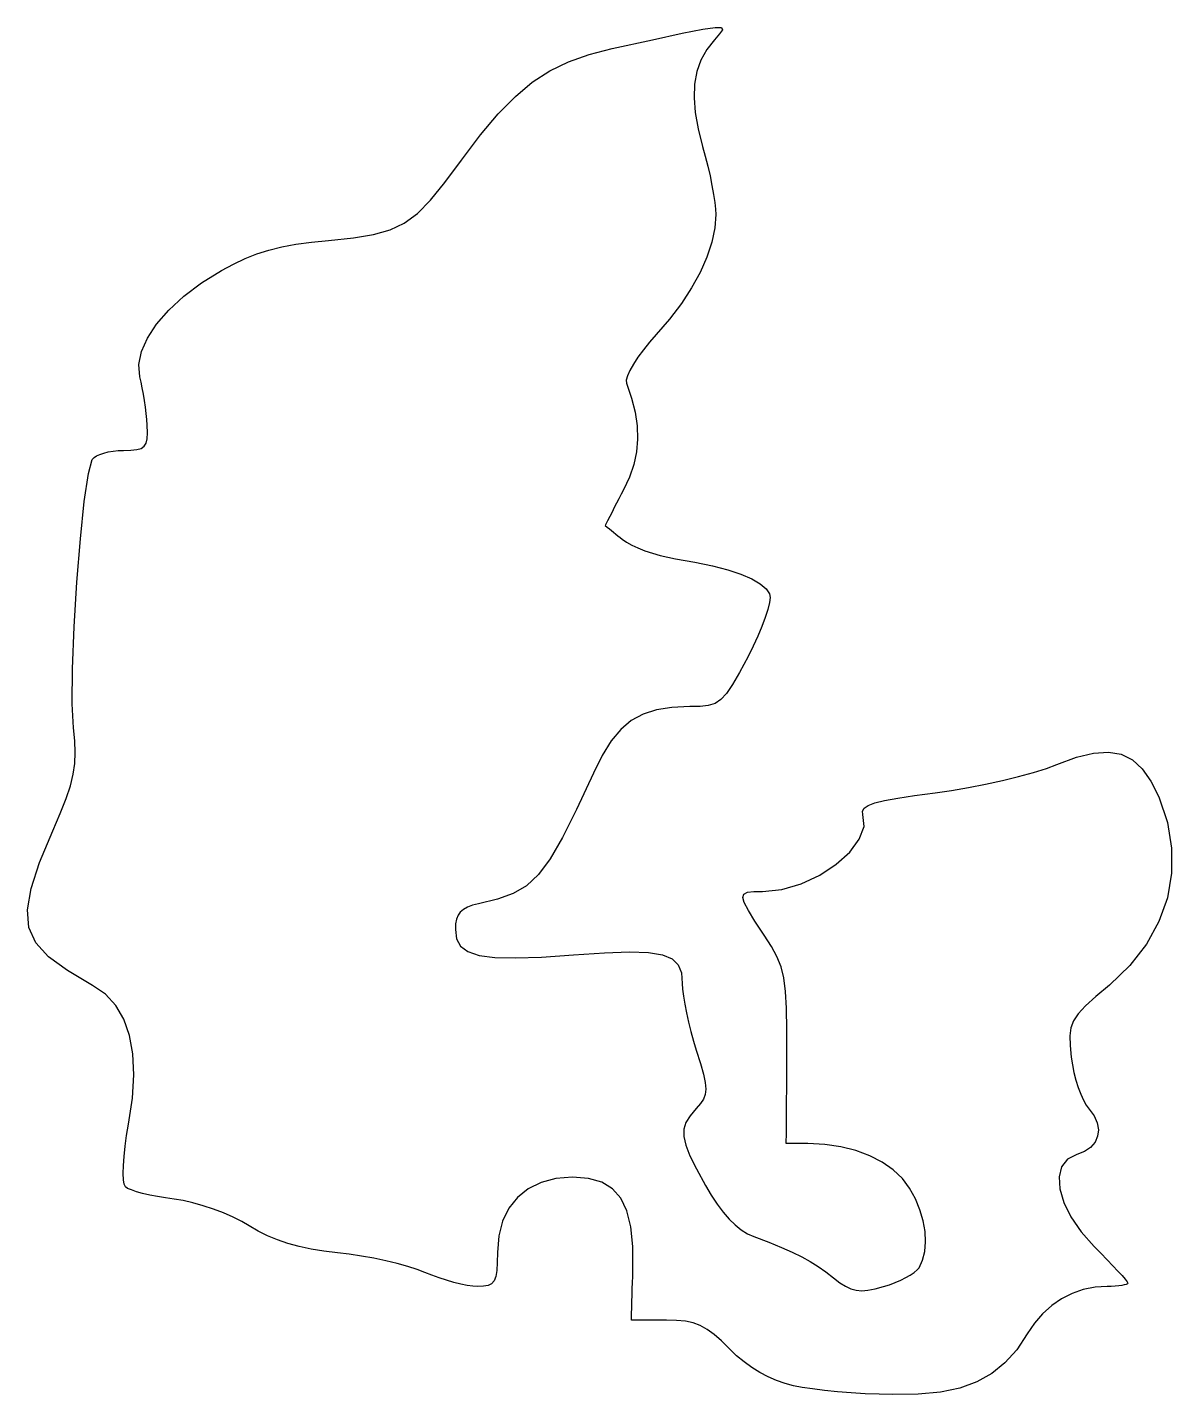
# Model space of a CAD drawing. Extents: x 0.1 to 19.3, y 0.1 to 23.
import ezdxf

# ---------------------------------------------------------------- set-up
doc = ezdxf.new("R2010")
doc.units = 0
doc.layers.add('Layer_1', color=7, linetype='CONTINUOUS')

msp = doc.modelspace()

# ---------------------------------------------------------------- linework, layer by layer
at = {"layer": 'Layer_1', "color": 7}
msp.add_lwpolyline([(12.927754, 0.216917), (12.78423, 0.255441), (12.641123, 0.306438), (12.499583, 0.369204), (12.360764, 0.44309), (12.225822, 0.527418), (12.095904, 0.621539), (11.972166, 0.724776), (11.855761, 0.836452), (11.718564, 0.972172), (11.594502, 1.081054), (11.47767, 1.165748), (11.362165, 1.229023), (11.24208, 1.273501), (11.111513, 1.301949), (10.964557, 1.316907), (10.795311, 1.321422), (10.721634, 1.321422), (10.647954, 1.321422), (10.574277, 1.321422), (10.500597, 1.321422), (10.42692, 1.321422), (10.353243, 1.321422), (10.279564, 1.321422), (10.205887, 1.321422), (10.209048, 1.426296), (10.212209, 1.531198), (10.215341, 1.636072), (10.218502, 1.740946), (10.221635, 1.845848), (10.224796, 1.950721), (10.227957, 2.055595), (10.231089, 2.160469), (10.229114, 2.554818), (10.196181, 2.885018), (10.129913, 3.154681), (10.027994, 3.367308), (9.888107, 3.526509), (9.707942, 3.635814), (9.485184, 3.698778), (9.217519, 3.719098), (8.939197, 3.696802), (8.691271, 3.631722), (8.475805, 3.525804), (8.294875, 3.381108), (8.150547, 3.199696), (8.044891, 2.983683), (7.979983, 2.735102), (7.957885, 2.456068), (7.955627, 2.286058), (7.947302, 2.153159), (7.930256, 2.052858), (7.901847, 1.980778), (7.859474, 1.932433), (7.800529, 1.903421), (7.722399, 1.88931), (7.622473, 1.885641), (7.543958, 1.890439), (7.449168, 1.904268), (7.341712, 1.926281), (7.225208, 1.955293), (7.103271, 1.990402), (6.979517, 2.030647), (6.85756, 2.075068), (6.741016, 2.122651), (6.612557, 2.172153), (6.456455, 2.221937), (6.278717, 2.270677), (6.085352, 2.317018), (5.882372, 2.359633), (5.675783, 2.39714), (5.471598, 2.428213), (5.275826, 2.451355), (5.047604, 2.478731), (4.833442, 2.513868), (4.632472, 2.557104), (4.443823, 2.608666), (4.266622, 2.668808), (4.099995, 2.737839), (3.943074, 2.816015), (3.794983, 2.903588), (3.667865, 2.977784), (3.521674, 3.050457), (3.361589, 3.11977), (3.19278, 3.18392), (3.020422, 3.241013), (2.849683, 3.289273), (2.685743, 3.326809), (2.533769, 3.351926), (2.390837, 3.371964), (2.252805, 3.395389), (2.123031, 3.421353), (2.00487, 3.449011), (1.901679, 3.477346), (1.816814, 3.505653), (1.75363, 3.533028), (1.715488, 3.558711), (1.69514, 3.601637), (1.682948, 3.678486), (1.678686, 3.784996), (1.682129, 3.916794), (1.69308, 4.069589), (1.711283, 4.239092), (1.73657, 4.420956), (1.76869, 4.610863), (1.832545, 5.044667), (1.856675, 5.437492), (1.841012, 5.789395), (1.785564, 6.100545), (1.690288, 6.371027), (1.555158, 6.600953), (1.38014, 6.790437), (1.165208, 6.939592), (0.742993, 7.187355), (0.427288, 7.419116), (0.213219, 7.65384), (0.095916, 7.91038), (0.070516, 8.207644), (0.132131, 8.564571), (0.275892, 9.000068), (0.496934, 9.532988), (0.622817, 9.827064), (0.720378, 10.075419), (0.791964, 10.289767), (0.839916, 10.481819), (0.866586, 10.663316), (0.874291, 10.845999), (0.865373, 11.041551), (0.842202, 11.26174), (0.821346, 11.665798), (0.82764, 12.254372), (0.856183, 12.957896), (0.902064, 13.706942), (0.960369, 14.431999), (1.026183, 15.063579), (1.094602, 15.532237), (1.16071, 15.768457), (1.189059, 15.798626), (1.232197, 15.826849), (1.287992, 15.852249), (1.3543, 15.874544), (1.428987, 15.892889), (1.509915, 15.906717), (1.594942, 15.915466), (1.681937, 15.918571), (1.80944, 15.921393), (1.908204, 15.931271), (1.981519, 15.952155), (2.032686, 15.987377), (2.065001, 16.040491), (2.081765, 16.114941), (2.086252, 16.214255), (2.081765, 16.341904), (2.075076, 16.434812), (2.064916, 16.536807), (2.051821, 16.644559), (2.036242, 16.754739), (2.018716, 16.864015), (1.999751, 16.969058), (1.979826, 17.066538), (1.959478, 17.153152), (1.941246, 17.357481), (1.984062, 17.576231), (2.084485, 17.804888), (2.239075, 18.038991), (2.444397, 18.274031), (2.697009, 18.505558), (2.993475, 18.729072), (3.330352, 18.940098), (3.528458, 19.046939), (3.723152, 19.138179), (3.919889, 19.215341), (4.124114, 19.279956), (4.341278, 19.333553), (4.576835, 19.377661), (4.836231, 19.413811), (5.124916, 19.443529), (5.540751, 19.48645), (5.878049, 19.541404), (6.156514, 19.620268), (6.395847, 19.734932), (6.615749, 19.897275), (6.835919, 20.119183), (7.076056, 20.412539), (7.355866, 20.789224), (7.675894, 21.213322), (7.973402, 21.567257), (8.259121, 21.858962), (8.543776, 22.096381), (8.838097, 22.287451), (9.152811, 22.440114), (9.498644, 22.562308), (9.886327, 22.661969), (10.561444, 22.811067), (11.059284, 22.918927), (11.40265, 22.987546), (11.614342, 23.018918), (11.717167, 23.015023), (11.733931, 22.977874), (11.687429, 22.909455), (11.600465, 22.811758), (11.472373, 22.645888), (11.374228, 22.46782), (11.305777, 22.275341), (11.26678, 22.066237), (11.256987, 21.838295), (11.27615, 21.589296), (11.32402, 21.317025), (11.40035, 21.019272), (11.445427, 20.856653), (11.487478, 20.690319), (11.525583, 20.524957), (11.558826, 20.36525), (11.586286, 20.21589), (11.60703, 20.081557), (11.620153, 19.966941), (11.624725, 19.876729), (11.607397, 19.651315), (11.556357, 19.412485), (11.473082, 19.163181), (11.359027, 18.906345), (11.215655, 18.644922), (11.044431, 18.381854), (10.846813, 18.120073), (10.624267, 17.862546), (10.510486, 17.73357), (10.40725, 17.605639), (10.316605, 17.482138), (10.240609, 17.366371), (10.181311, 17.261723), (10.140761, 17.171496), (10.121006, 17.09905), (10.12411, 17.047742), (10.209923, 16.796959), (10.269598, 16.55834), (10.30307, 16.329656), (10.310267, 16.108647), (10.29116, 15.89303), (10.245655, 15.680573), (10.173702, 15.469019), (10.07524, 15.256082), (10.03639, 15.181547), (9.997536, 15.106984), (9.958686, 15.032449), (9.919832, 14.957915), (9.880981, 14.88338), (9.842131, 14.808845), (9.803277, 14.734316), (9.764426, 14.659752), (9.800331, 14.630684), (9.836235, 14.601615), (9.872139, 14.572546), (9.908044, 14.543477), (9.943951, 14.514408), (9.979855, 14.485311), (10.015759, 14.456242), (10.051664, 14.427173), (10.121765, 14.378546), (10.211139, 14.32944), (10.316114, 14.281264), (10.433022, 14.23529), (10.55819, 14.1929), (10.687948, 14.15545), (10.818628, 14.124208), (10.946556, 14.100501), (11.272571, 14.044226), (11.565481, 13.981601), (11.823463, 13.913303), (12.044709, 13.84001), (12.227397, 13.762427), (12.369713, 13.681232), (12.46984, 13.597073), (12.525959, 13.510656), (12.533015, 13.451587), (12.522178, 13.363252), (12.494915, 13.24994), (12.452723, 13.115969), (12.397086, 12.965657), (12.329482, 12.803323), (12.251397, 12.633228), (12.164314, 12.459746), (12.02228, 12.192679), (11.905686, 11.988886), (11.804647, 11.839816), (11.709276, 11.736974), (11.609688, 11.671781), (11.495992, 11.635798), (11.358302, 11.620558), (11.186733, 11.617453), (10.886423, 11.605036), (10.626861, 11.565129), (10.40171, 11.493247), (10.204628, 11.385043), (10.029278, 11.236115), (9.86932, 11.042115), (9.718413, 10.798642), (9.570218, 10.501321), (9.287524, 9.893838), (9.050954, 9.420579), (8.843377, 9.062044), (8.647656, 8.798787), (8.446649, 8.611335), (8.223225, 8.480186), (7.960242, 8.385924), (7.640569, 8.309075), (7.538946, 8.283675), (7.455132, 8.253026), (7.387816, 8.215801), (7.335684, 8.17056), (7.29742, 8.115809), (7.27171, 8.050108), (7.25726, 7.972045), (7.252745, 7.880097), (7.273121, 7.722702), (7.34031, 7.598863), (7.463356, 7.506576), (7.65131, 7.443895), (7.913226, 7.408843), (8.258156, 7.399529), (8.695154, 7.413923), (9.23327, 7.449991), (9.757069, 7.485889), (10.173084, 7.500565), (10.493006, 7.490969), (10.728537, 7.453914), (10.891365, 7.386378), (10.993194, 7.285314), (11.045712, 7.147646), (11.060614, 6.970298), (11.065383, 6.875753), (11.079015, 6.759054), (11.100576, 6.624829), (11.129098, 6.47765), (11.163628, 6.32209), (11.203212, 6.162775), (11.246895, 6.004279), (11.293715, 5.851202), (11.364841, 5.626242), (11.415644, 5.448725), (11.446124, 5.309561), (11.456284, 5.199692), (11.446124, 5.110058), (11.415644, 5.0316), (11.364841, 4.955231), (11.293715, 4.871919), (11.192033, 4.750874), (11.122364, 4.639763), (11.085991, 4.52789), (11.084298, 4.404559), (11.118365, 4.25913), (11.189578, 4.080878), (11.299219, 3.859108), (11.448571, 3.583179), (11.546002, 3.416584), (11.644608, 3.266836), (11.744359, 3.133994), (11.845234, 3.018058), (11.947212, 2.919082), (12.050265, 2.837068), (12.154372, 2.772044), (12.259508, 2.724038), (12.510178, 2.628478), (12.723323, 2.542513), (12.905822, 2.462588), (13.06455, 2.385146), (13.206386, 2.306632), (13.338209, 2.223433), (13.466894, 2.132021), (13.599318, 2.028812), (13.70354, 1.949197), (13.797718, 1.888858), (13.886917, 1.846976), (13.976204, 1.822705), (14.070649, 1.815085), (14.175317, 1.82327), (14.295278, 1.846412), (14.435599, 1.883468), (14.53508, 1.915077), (14.632367, 1.951596), (14.72501, 1.991785), (14.81056, 2.034259), (14.886565, 2.077778), (14.950579, 2.121014), (15.000148, 2.162698), (15.032827, 2.201448), (15.093589, 2.32746), (15.130422, 2.473115), (15.143799, 2.634433), (15.134204, 2.807379), (15.102087, 2.987916), (15.04794, 3.172094), (14.972228, 3.355849), (14.875428, 3.535173), (14.753599, 3.698326), (14.599054, 3.844461), (14.415053, 3.97211), (14.204866, 4.07989), (13.971753, 4.166335), (13.718981, 4.230061), (13.449811, 4.269572), (13.167513, 4.283401), (13.122351, 4.283514), (13.07719, 4.283598), (13.032026, 4.283711), (12.986865, 4.283824), (12.941704, 4.283937), (12.896543, 4.284022), (12.851379, 4.284135), (12.806217, 4.284248), (12.807346, 4.466196), (12.808475, 4.648145), (12.809604, 4.830094), (12.810733, 5.012014), (12.811862, 5.193963), (12.812991, 5.375911), (12.81412, 5.55786), (12.815249, 5.739809), (12.816095, 6.195315), (12.81031, 6.555233), (12.794308, 6.838782), (12.764497, 7.065124), (12.717326, 7.253423), (12.64924, 7.422841), (12.556679, 7.592569), (12.436083, 7.781771), (12.280418, 8.019092), (12.168802, 8.198783), (12.100902, 8.328859), (12.076377, 8.417307), (12.09489, 8.472171), (12.156119, 8.501438), (12.259717, 8.513009), (12.405349, 8.515831), (12.731451, 8.550544), (13.057212, 8.646359), (13.366347, 8.790857), (13.642563, 8.971507), (13.869572, 9.175892), (14.031084, 9.391538), (14.110807, 9.605999), (14.092462, 9.806772), (14.085011, 9.86316), (14.112274, 9.913283), (14.179579, 9.95872), (14.292233, 10.001082), (14.455541, 10.041948), (14.674816, 10.082955), (14.955365, 10.125683), (15.302496, 10.171714), (15.576629, 10.210773), (15.862252, 10.259598), (16.150985, 10.31624), (16.434432, 10.378724), (16.704206, 10.44513), (16.951924, 10.513485), (17.16919, 10.581811), (17.347622, 10.648189), (17.675502, 10.768444), (17.961526, 10.837758), (18.210285, 10.854691), (18.426379, 10.817777), (18.61441, 10.725518), (18.778971, 10.576477), (18.924663, 10.369156), (19.056082, 10.102118), (19.200492, 9.672688), (19.271844, 9.244529), (19.271279, 8.821901), (19.199911, 8.409179), (19.058882, 8.01071), (18.849326, 7.630782), (18.572379, 7.273743), (18.229171, 6.94391), (18.000842, 6.750588), (17.828475, 6.595027), (17.705242, 6.464358), (17.624312, 6.345712), (17.578849, 6.226219), (17.562029, 6.09301), (17.567024, 5.933187), (17.586977, 5.733938), (17.605604, 5.605302), (17.632133, 5.475197), (17.665314, 5.347209), (17.703916, 5.224866), (17.746704, 5.11178), (17.792443, 5.011506), (17.839902, 4.927601), (17.887843, 4.86365), (17.973108, 4.748221), (18.024537, 4.631014), (18.043164, 4.515811), (18.029984, 4.40628), (17.986042, 4.306261), (17.912354, 4.219421), (17.809938, 4.149543), (17.679817, 4.10038), (17.52232, 4.023192), (17.423571, 3.89543), (17.381903, 3.725956), (17.395647, 3.523461), (17.463158, 3.29678), (17.582766, 3.054662), (17.752811, 2.805911), (17.971629, 2.559277), (18.08495, 2.444836), (18.19067, 2.335955), (18.286473, 2.235173), (18.370048, 2.145003), (18.439077, 2.067985), (18.491248, 2.006658), (18.524246, 1.963562), (18.53576, 1.941267), (18.528705, 1.930542), (18.508469, 1.920382), (18.476474, 1.911069), (18.434143, 1.903167), (18.382895, 1.896676), (18.324144, 1.891596), (18.259312, 1.888491), (18.189821, 1.888491), (17.985754, 1.874945), (17.789184, 1.835123), (17.601582, 1.769817), (17.424423, 1.679901), (17.259182, 1.56625), (17.107324, 1.429767), (16.97033, 1.2713), (16.849669, 1.091722), (16.671313, 0.824655), (16.475157, 0.602884), (16.255171, 0.423645), (16.005328, 0.284227), (15.7196, 0.18195), (15.391963, 0.114076), (15.01639, 0.077866), (14.586851, 0.070529), (14.362106, 0.076173), (14.128728, 0.086898), (13.893521, 0.101855), (13.663287, 0.120482), (13.444827, 0.142213), (13.244949, 0.166484), (13.070454, 0.192449), (12.928143, 0.219824), (12.928143, 0.219824), (12.928143, 0.219824), (12.928143, 0.219824), (12.928143, 0.219824), (12.928143, 0.219824), (12.928143, 0.219824), (12.928143, 0.219824), (12.928143, 0.219824), (12.928143, 0.219824), (12.928143, 0.219796), (12.928143, 0.219796), (12.928143, 0.219796), (12.92814, 0.219796), (12.92814, 0.219768), (12.92814, 0.219768), (12.927754, 0.216917)], dxfattribs=at)

doc.saveas('drawing.dxf')
